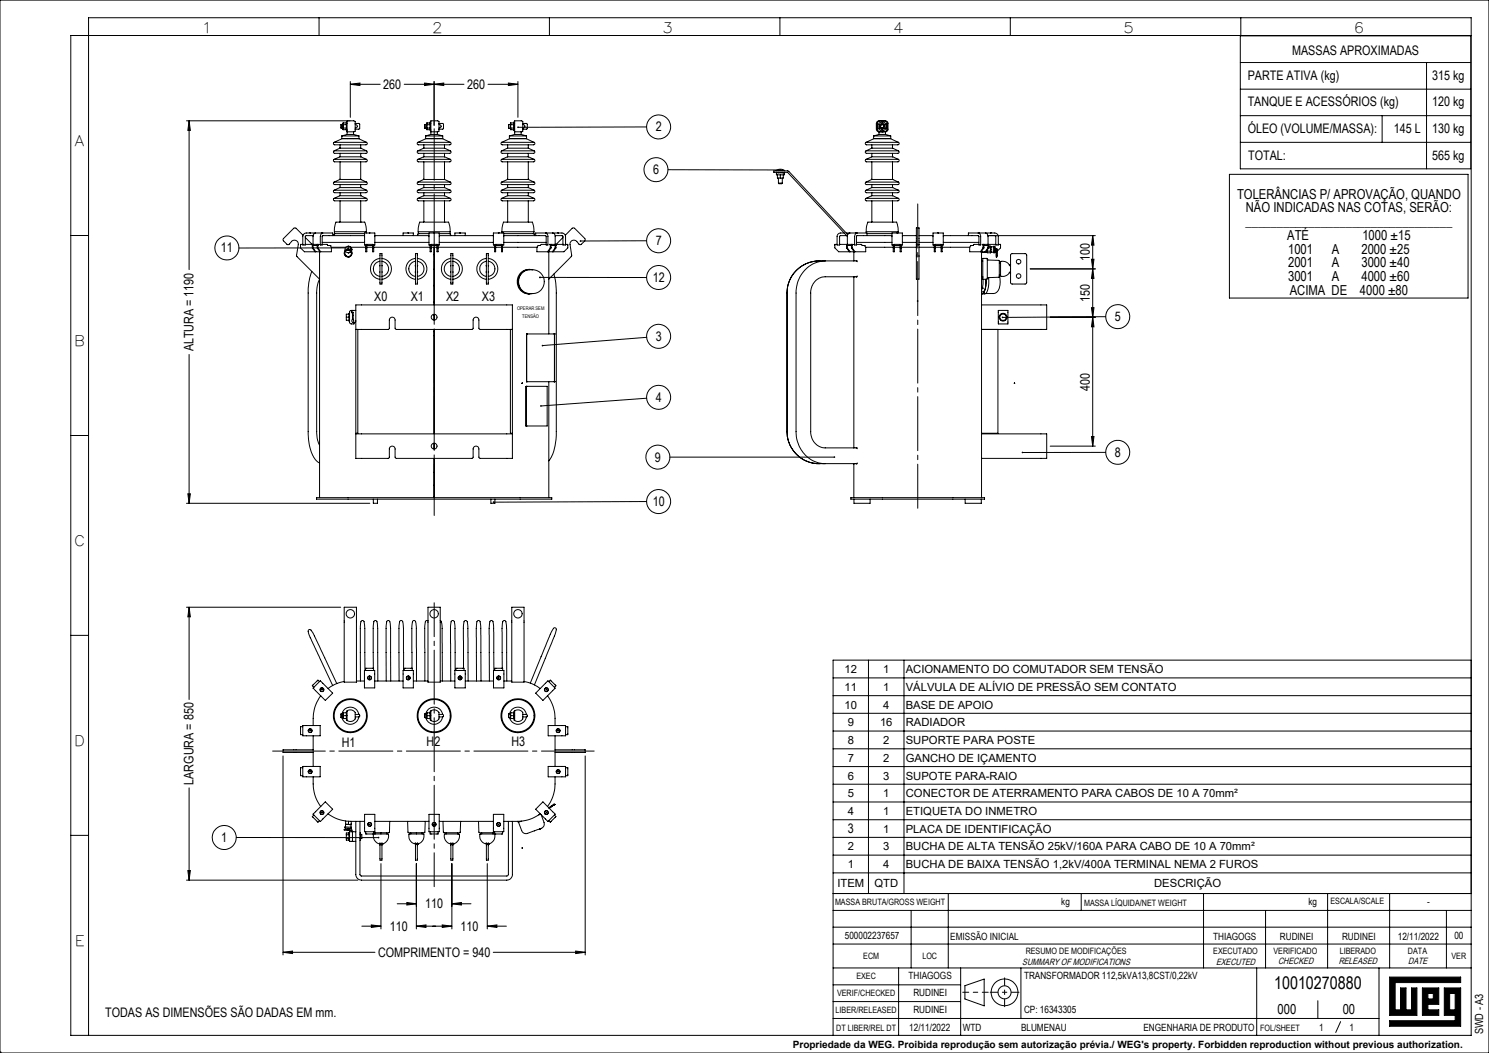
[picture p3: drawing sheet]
<svg xmlns="http://www.w3.org/2000/svg" width="420mm" height="297mm" viewBox="0 0 420 297" stroke-linecap="round" stroke-linejoin="round" font-family="sans-serif">
<defs><g id="words">
<text font-size="4.9" x="359.4" y="278.8">10010270880</text>
<g font-size="4.1">
<text x="56.9" y="9.2">1</text>
<text x="121.9" y="9.2">2</text>
<text x="186.9" y="9.2">3</text>
<text x="251.9" y="9.2">4</text>
<text x="316.9" y="9.2">5</text>
<text x="381.9" y="9.2">6</text>
<text x="21.1" y="41.2">A</text>
<text x="20.9" y="97.6">B</text>
<text x="20.9" y="154">C</text>
<text x="20.9" y="210.4">D</text>
<text x="21.1" y="266.8">E</text>
</g>
<g font-size="3.9">
<text x="348.9" y="56">TOLERÂNCIAS P/ APROVAÇÃO, QUANDO</text>
<text x="351.4" y="59.9">NÃO INDICADAS NAS COTAS, SERÃO:</text>
<text x="351.3" y="63.8">_________________________________</text>
<text x="363.1" y="67.7">ATÉ</text>
<text x="363.3" y="71.5">1001</text>
<text x="375.7" y="71.5">A</text>
<text x="384" y="71.5">2000 ±25</text>
<text x="384.3" y="67.7">1000 ±15</text>
<text x="363.3" y="75.4">2001</text>
<text x="375.7" y="75.4">A</text>
<text x="384" y="75.4">3000 ±40</text>
<text x="363.3" y="79.3">3001</text>
<text x="363.8" y="83.2">ACIMA DE</text>
<text x="375.7" y="79.3">A</text>
<text x="383.6" y="83.2">4000 ±80</text>
<text x="384" y="79.3">4000 ±60</text>
<text x="360.3" y="286">000</text>
<text x="378.7" y="286">00</text>
</g>
<g font-size="3.7">
<text x="364.5" y="15.4">MASSAS APROXIMADAS</text>
<text x="351.9" y="22.5">PARTE ATIVA (kg)</text>
<text x="404" y="22.5">315 kg</text>
<text x="108.1" y="25">260</text>
<text x="131.8" y="25">260</text>
<text x="351.9" y="29.9">TANQUE E ACESSÓRIOS (kg)</text>
<text x="404" y="29.9">120 kg</text>
<text x="184.9" y="37.1">2</text>
<text x="351.9" y="37.4">ÓLEO (VOLUME/MASSA):</text>
<text x="393.2" y="37.4">145 L</text>
<text x="404" y="37.4">130 kg</text>
<text x="352.1" y="45.1">TOTAL:</text>
<text x="404" y="45.1">565 kg</text>
<text x="184.2" y="49.1">6</text>
<text x="62.3" y="71.2">11</text>
<text x="184.9" y="69.2">7</text>
<text x="307.4" y="73.7" transform="rotate(-90 307.4 73.7)">100</text>
<text x="184.1" y="79.5">12</text>
<text x="105.6" y="84.8">X0</text>
<text x="115.9" y="84.8">X1</text>
<text x="125.8" y="84.8">X2</text>
<text x="135.9" y="84.8">X3</text>
<text x="307.4" y="85.2" transform="rotate(-90 307.4 85.2)">150</text>
<text x="314.4" y="90.6">5</text>
<text x="54.6" y="99.1" transform="rotate(-90 54.6 99.1)">ALTURA = 1190</text>
<text x="184.9" y="96.1">3</text>
<text x="184.9" y="113.3">4</text>
<text x="307.4" y="110.2" transform="rotate(-90 307.4 110.2)">400</text>
<text x="184.7" y="130.2">9</text>
<text x="314.4" y="128.8">8</text>
<text x="184.1" y="142.7">10</text>
<text x="96.4" y="210.6">H1</text>
<text x="120.3" y="210.4">H2</text>
<text x="144.3" y="210.4">H3</text>
<text x="54.6" y="221.4" transform="rotate(-90 54.6 221.4)">LARGURA = 850</text>
<text x="62.4" y="237.5">1</text>
<text x="239.2" y="234.9">3</text>
<text x="119.9" y="256.2">110</text>
<text x="109.9" y="262.5">110</text>
<text x="129.9" y="262.5">110</text>
<text x="106.6" y="269.8">COMPRIMENTO = 940</text>
<text x="29.7" y="286.7">TODAS AS DIMENSÕES SÃO DADAS EM mm.</text>
</g>
<g font-size="3.2">
<text x="238.2" y="189.9">12</text>
<text x="249.1" y="189.9">1</text>
<text x="255.5" y="189.9">ACIONAMENTO DO COMUTADOR SEM TENSÃO</text>
<text x="238.2" y="194.9">11</text>
<text x="249.1" y="194.9">1</text>
<text x="255.5" y="194.9">VÁLVULA DE ALÍVIO DE PRESSÃO SEM CONTATO</text>
<text x="238.2" y="199.9">10</text>
<text x="249.1" y="199.9">4</text>
<text x="255.5" y="199.9">BASE DE APOIO</text>
<text x="239.1" y="204.9">9</text>
<text x="239.1" y="209.9">8</text>
<text x="248.2" y="204.9">16</text>
<text x="249.1" y="209.9">2</text>
<text x="255.5" y="204.9">RADIADOR</text>
<text x="255.5" y="209.9">SUPORTE PARA POSTE</text>
<text x="239.1" y="214.9">7</text>
<text x="249.1" y="214.9">2</text>
<text x="255.5" y="214.9">GANCHO DE IÇAMENTO</text>
<text x="239.1" y="219.9">6</text>
<text x="249.1" y="219.9">3</text>
<text x="255.5" y="219.9">SUPOTE PARA-RAIO</text>
<text x="239.1" y="224.9">5</text>
<text x="249.1" y="224.9">1</text>
<text x="255.5" y="224.9">CONECTOR DE ATERRAMENTO PARA CABOS DE 10 A 70mm²</text>
<text x="239.1" y="229.9">4</text>
<text x="249.1" y="229.9">1</text>
<text x="255.5" y="229.9">ETIQUETA DO INMETRO</text>
<text x="239.1" y="239.9">2</text>
<text x="249.1" y="234.9">1</text>
<text x="249.1" y="239.9">3</text>
<text x="255.5" y="234.9">PLACA DE IDENTIFICAÇÃO</text>
<text x="255.5" y="239.9">BUCHA DE ALTA TENSÃO 25kV/160A PARA CABO DE 10 A 70mm²</text>
<text x="239.1" y="244.9">1</text>
<text x="249.1" y="244.9">4</text>
<text x="255.5" y="244.9">BUCHA DE BAIXA TENSÃO 1,2kV/400A TERMINAL NEMA 2 FUROS</text>
<text x="236.2" y="250.3">ITEM</text>
<text x="246.7" y="250.3">QTD</text>
<text x="325.6" y="250.3">DESCRIÇÃO</text>
<text x="418.3" y="291.8" transform="rotate(-90 418.3 291.8)">SWD - A3</text>
</g>
<g font-size="2.8">
<text x="299.3" y="255.3">kg</text>
<text x="369" y="255.3">kg</text>
<text x="402.6" y="255.3">-</text>
<text x="238.3" y="265">500002237657</text>
<text x="268.1" y="265">EMISSÃO INICIAL</text>
<text x="342.2" y="265">THIAGOGS</text>
<text x="361" y="265">RUDINEI</text>
<text x="378.6" y="265">RUDINEI</text>
<text x="394.3" y="265">12/11/2022</text>
<text x="410.2" y="265">00</text>
<text x="256.3" y="276.2">THIAGOGS</text>
<text x="257.6" y="281">RUDINEI</text>
<text x="288.8" y="276.3">TRANSFORMADOR 112,5kVA13,8CST/0,22kV</text>
<text x="257.6" y="285.8">RUDINEI</text>
<text x="288.8" y="285.6">CP: 16343305</text>
<text x="256.5" y="290.7">12/11/2022</text>
<text x="271.6" y="290.7">WTD</text>
<text x="288" y="290.8">BLUMENAU</text>
<text x="322.5" y="290.8">ENGENHARIA DE PRODUTO</text>
<text x="372.1" y="290.8">1</text>
<text x="380.7" y="290.8">1</text>
<text x="223.6" y="295.6">Propriedade da WEG. Proibida reprodução sem autorização prévia./ WEG's property. Forbidden reproduction without previous authorization.</text>
</g>
<g font-size="2.6">
<text x="288.4" y="272.1">SUMMARY OF MODIFICATIONS</text>
<text x="343" y="272.1">EXECUTED</text>
<text x="360.5" y="272">CHECKED</text>
<text x="377.6" y="272">RELEASED</text>
<text x="397.2" y="272">DATE</text>
</g>
<g font-size="2.5">
<text x="235.5" y="255.3">MASSA BRUTA/GROSS WEIGHT</text>
<text x="305.8" y="255.5">MASSA LÍQUIDA/NET WEIGHT</text>
<text x="375.3" y="255">ESCALA/SCALE</text>
<text x="289.3" y="269">RESUMO DE MODIFICAÇÕES</text>
<text x="342.2" y="269">EXECUTADO</text>
<text x="359.2" y="269">VERIFICADO</text>
<text x="377.9" y="268.9">LIBERADO</text>
<text x="397.2" y="269.1">DATA</text>
<text x="243.5" y="270.5">ECM</text>
<text x="260.2" y="270.5">LOC</text>
<text x="409.4" y="270.4">VER</text>
<text x="236.1" y="281">VERIF/CHECKED</text>
<text x="241.6" y="276.2">EXEC</text>
<text x="235.7" y="285.8">LIBER/RELEASED</text>
<text x="235.9" y="290.7">DT LIBER/REL DT</text>
<text x="355.4" y="290.8">FOL/SHEET</text>
</g>
<g font-size="1.4">
<text x="145.8" y="87.3">OPERAR SEM</text>
<text x="147.3" y="89.8">TENSÃO</text>
</g>
</g></defs>
<g fill="none" stroke="#000" stroke-width=".28">
<path d="M90 5v5M155 5v5M220 5v5M285 5v5M349.8 17.6h65.1M349.8 10.1h65.1v37.5h-65.1zM350 5v5M402.4 17.6v30M415 10h-395v282h395v-287h-390v287M52.6 34.1h46.1M53.3 34.1l.4 2.7h-.7zM53.3 34.1v42"/>
<path d="M96.3 35.1v1.1M96.3 35.1h.4M96.3 36.2h.4M96.4 38.3h4.8M96.4 38.3v.8h4.8v-.8M96.8 34.8l-.1 1.6M96.8 36.6h.9M96.8 36.1v.5M96.8 34.7v.5M96.8 35.2v.9M96.8 34.7h.1M96.8 36.1h.9"/>
<path d="M96.8 35.2h.9M96.8 34.7h.9M97.7 35.2v.9M97.7 34.7v.5M97.7 36.1v.5M97.7 34.7h.1M97.7 36.5v.1M97.7 34.8v.1M97.7 36.4v.1M97.9 37.9h1.8M97.9 37.2h1.8M97.9 34.4h-.2v2.5h.2"/>
<path d="M97.9 37.9l-1.5 .4M97.9 37.2v.7M98 39.1h.1M98.8 23.8l2.7-.4v.7zM98.8 23.8h8.4M98.8 23v10.1M99.7 39.1h.1M99.7 37.9l1.5 .4M99.7 37.2v.7M100.2 36.4v.6l-.5 .2M100.2 34.8a.68 .68 0 0 0-.3-.7 .68 .68 0 0 0-.8 0h-1.2v3.1M100.2 34.8h1l.3 .2-.1 1.3-1.2 .1"/>
<path d="M100.2 35.1a.5 .5 0 0 1 .6 .5 .5 .5 0 0 1-.6 .5M100.2 34.8v1.6M114 23.8h16.9M119.8 23.4l2.6 .4-2.6 .3zM119.9 35.1v1.1M119.9 35.1h.5M119.9 36.2h.5M120.1 38.3h4.8M120.1 38.3v.8h4.8v-.8M120.4 34.8v1.6M120.4 36.6h.9M120.4 36.1v.5"/>
<path d="M120.4 34.7v.5M120.4 35.2v.9M120.4 34.7h.1M120.4 36.1h.9M120.4 35.2h.9M120.4 34.7h.9M121.3 34.7v.5M121.3 35.2v.9M121.3 36.1v.5M121.3 34.7h.1M121.3 36.5v.1M121.4 34.8v.1"/>
<path d="M121.4 36.4v.1M121.5 37.9h1.9M121.5 37.2h1.9M121.5 34.4h-.1v2.5h.1M121.5 37.9l-1.4 .4M121.5 37.2v.7M121.6 39.1h.1M122.4 23v12.3M122.4 23.8l2.8-.4v.7zM123.3 39.1h.1M123.4 37.9l1.5 .4M123.4 37.2v.7"/>
<path d="M123.8 34.8a.68 .68 0 0 0-.2-.7 .68 .68 0 0 0-.8 0h-1.3v3.1M123.8 36.4v.6l-.4 .2M123.8 34.8h1.1l.2 .2v1.3l-1.3 .1M123.8 35.1a.5 .5 0 0 1 .6 .5 .5 .5 0 0 1-.6 .5M123.8 34.8v1.6M137.7 23.8h8.4M143.4 23.4l2.7 .4-2.7 .3zM143.5 35.1v1.1M143.5 35.1h.5M143.5 36.2h.5M143.7 38.3h4.8M143.7 38.3v.8h4.8v-.8"/>
<path d="M144 34.8v1.6M144.1 36.1v.5h.9M144.1 34.7v.5M144.1 35.2v.9M144.1 34.7h-.1M144.1 36.1h.9M144.1 35.2h.9M144.1 34.7h.9M145 36.1v.5M145 34.7v.5M145 35.2v.9M145 34.7h.1"/>
<path d="M145 36.5v.1M145 34.8v.1M145 36.4v.1M145.2 37.9h1.8M145.2 37.2h1.8M145.2 34.4h-.2v2.5h.2M145.2 37.9l-1.5 .4M145.2 37.2v.7M145.2 39.1h.1M146.1 23v10.1M147 39.1h.1M147 37.9l1.5 .4"/>
<path d="M147 37.2v.7M147.5 36.4v.6l-.5 .2M147.5 34.8a.68 .68 0 0 0-.3-.7 .68 .68 0 0 0-.8 0h-1.2v3.1M147.5 34.8h1l.2 .2v1.3l-1.2 .1M147.5 35.1a.5 .5 0 0 1 .6 .5 .5 .5 0 0 1-.6 .5M147.5 34.8v1.6M182.4 35.8l-36.3 .1M246.4 38.3h4.8M246.4 38.3v.8h4.8v-.8M247.9 37.9h1.9M247.9 37.2h.9M247.9 37.9l-1.5 .4"/>
<path d="M247.9 37.2v.7M248 39.1h.1M248 35.2a.88 .88 0 0 1 1.4-.2 .88 .88 0 0 1 0 1.3 .88 .88 0 0 1-1.4-.2zM248.8 34.1a1.28 1.28 0 0 0-1.6 .7l.1 1.9 .6 .5M248.8 34.1a1.23 1.23 0 0 1 1.7 .7v1.6a.72 .72 0 0 1-.7 .8M248.8 34.1l-1 .2-.3 .5v1.9l.6 .4 .7 .1M248.8 37.2h1M248.8 34.1l1.1 .2 .3 .5v1.9l-.4 .3-1 .2M249.7 39.1h.1M249.8 37.9l1.4 .4M249.8 37.2v.7M349.8 25.1h65.1"/>
<path d="M349.8 32.6h65.1M389.9 32.6v7.5M94.3 55.9a.44 .44 0 0 0-.1 .7 .44 .44 0 0 0 .6 .1h6a4.4 4.4 0 0 0 2.8-.3l-.2-.5M94.3 51.4a.44 .44 0 0 0-.1 .6 .44 .44 0 0 0 .6 .1h6a4.4 4.4 0 0 0 2.8-.3l-.2-.4M94.3 53.7a.44 .44 0 0 0-.1 .6 .44 .44 0 0 0 .6 .1h6a4.4 4.4 0 0 0 2.8-.3l-.2-.4M94.3 40.1a.44 .44 0 0 0-.1 .7 .44 .44 0 0 0 .6 0h6a4.4 4.4 0 0 0 2.8-.2l-.2-.5M94.3 42.5a.44 .44 0 0 0-.1 .7 .44 .44 0 0 0 .6 0h6a4.4 4.4 0 0 0 2.8-.2l-.2-.5M94.3 44.9a.44 .44 0 0 0-.1 .7 .44 .44 0 0 0 .6 0h8.4a.37 .37 0 0 0 .4-.2 .37 .37 0 0 0-.2-.5M94.3 55.9h9.1M94.3 51.4h9.1M94.3 53.7h9.1M94.3 40.1h9.1"/>
<path d="M94.3 42.5h9.1M94.3 44.9h9.1M94.3 40.1l2.2-1h4.7l2.2 1M95.8 52.9h6M95.8 55.2h6M95.8 50.6h6M95.8 41.8h6M95.8 44.2h6M95.8 52.9l-1.5 .8M95.8 55.2l-1.5 .7M95.8 50.6l-1.5 .8M95.8 41.8l-1.5 .7"/>
<path d="M95.8 44.2l-1.5 .7M95.9 56.7l-.1 5.9M95.9 52.1l-.1 .8M95.9 54.4l-.1 .8M95.9 45.6l-.1 5M95.9 40.8l-.1 1M95.9 43.2l-.1 1M101.7 56.7l.1 5.9M101.7 52.1l.1 .8M101.7 54.4l.1 .8M101.7 45.6l.1 5M101.7 40.8l.1 1"/>
<path d="M101.7 43.2l.1 1M101.8 52.9l1.6 .8M101.8 55.2l1.6 .7M101.8 50.6l1.6 .8M101.8 41.8l1.6 .7M101.8 44.2l1.6 .7M117.9 55.9a.44 .44 0 0 0-.1 .7 .44 .44 0 0 0 .6 .1h6.1a4.4 4.4 0 0 0 2.7-.3l-.2-.5M117.9 51.4a.44 .44 0 0 0-.1 .6 .44 .44 0 0 0 .6 .1h6.1a4.4 4.4 0 0 0 2.7-.3l-.2-.4M117.9 53.7a.44 .44 0 0 0-.1 .6 .44 .44 0 0 0 .6 .1h6.1a4.4 4.4 0 0 0 2.7-.3l-.2-.4M117.9 40.1a.44 .44 0 0 0-.1 .7 .44 .44 0 0 0 .6 0h6.1a4.4 4.4 0 0 0 2.7-.2l-.2-.5M117.9 42.5a.44 .44 0 0 0-.1 .7 .44 .44 0 0 0 .6 0h6.1a4.4 4.4 0 0 0 2.7-.2l-.2-.5M117.9 44.9a.44 .44 0 0 0-.1 .7 .44 .44 0 0 0 .6 0h8.4a.37 .37 0 0 0 .4-.2 .37 .37 0 0 0-.2-.5"/>
<path d="M117.9 55.9h9.1M117.9 51.4h9.1M117.9 53.7h9.1M117.9 40.1h9.1M117.9 42.5h9.1M117.9 44.9h9.1M117.9 40.1l2.2-1h4.7l2.2 1M119.5 52.9h5.9M119.5 55.2h5.9M119.5 50.6h5.9M119.5 41.8h5.9M119.5 44.2h5.9"/>
<path d="M119.5 52.9l-1.6 .8M119.5 55.2l-1.6 .7M119.5 50.6l-1.6 .8M119.5 41.8l-1.6 .7M119.5 44.2l-1.6 .7M119.6 56.7l-.2 5.9M119.6 45.6l-.1 5M119.6 54.4l-.1 .8M119.6 52.1l-.1 .8M119.6 40.8l-.1 1M119.6 43.2l-.1 1M125.4 56.7l.1 5.9"/>
<path d="M125.4 45.6v5M125.4 54.4v.8M125.4 52.1v.8M125.4 40.8v1M125.4 43.2v1M125.4 52.9l1.6 .8M125.4 55.2l1.6 .7M125.4 50.6l1.6 .8M125.4 41.8l1.6 .7M125.4 44.2l1.6 .7M141.5 55.9a.44 .44 0 0 0-.1 .7 .44 .44 0 0 0 .7 .1h6a4.4 4.4 0 0 0 2.7-.3l-.2-.5M141.5 51.4a.44 .44 0 0 0-.1 .6 .44 .44 0 0 0 .7 .1h6a4.4 4.4 0 0 0 2.7-.3l-.2-.4"/>
<path d="M141.5 53.7a.44 .44 0 0 0-.1 .6 .44 .44 0 0 0 .7 .1h6a4.4 4.4 0 0 0 2.7-.3l-.2-.4M141.5 40.1a.44 .44 0 0 0-.1 .7 .44 .44 0 0 0 .7 0h6a4.4 4.4 0 0 0 2.7-.2l-.2-.5M141.5 42.5a.44 .44 0 0 0-.1 .7 .44 .44 0 0 0 .7 0h6a4.4 4.4 0 0 0 2.7-.2l-.2-.5M141.5 44.9a.44 .44 0 0 0-.1 .7 .44 .44 0 0 0 .7 0h8.4a.37 .37 0 0 0 .4-.2 .37 .37 0 0 0-.3-.5M141.5 55.9h9.1M141.5 51.4h9.1M141.5 53.7h9.1M141.5 40.1h9.1M141.5 42.5h9.1M141.5 44.9h9.1M141.5 40.1l2.3-1h4.6l2.2 1M143.1 52.9h5.9"/>
<path d="M143.1 55.2h5.9M143.1 50.6h5.9M143.1 41.8h5.9M143.1 44.2h5.9M143.1 52.9l-1.6 .8M143.1 55.2l-1.6 .7M143.1 50.6l-1.6 .8M143.1 41.8l-1.6 .7M143.1 44.2l-1.6 .7M143.2 56.7l-.1 5.9M143.2 52.1l-.1 .8M143.2 45.6l-.1 5"/>
<path d="M143.2 54.4l-.1 .8M143.2 40.8l-.1 1M143.2 43.2l-.1 1M149 56.7l.2 5.9M149 52.1v.8M149 45.6v5M149 54.4v.8M149 40.8v1M149 43.2v1M149 52.9l1.6 .8M149 55.2l1.6 .7M149 50.6l1.6 .8"/>
<path d="M149 41.8l1.6 .7M149 44.2l1.6 .7M188.4 47.9h31.7M218.9 48.1a2.13 2.13 0 0 1 2.4 0M218.9 48.1h2.4M218.9 48.1v.1M219 48.8h2.2v.5h-2.2zM219.3 49.3v.9h1.6v-.9M219.6 51.6h1.1M219.6 51.6l.1 .2h.8l.2-.2M219.6 48.6v.2M219.6 50.2v1.4"/>
<path d="M220.1 49.3v.9M220.7 48.6v.2M220.7 50.2v1.4M221.3 48.1v.1M244.3 55.9a.46 .46 0 0 0-.1 .7 .46 .46 0 0 0 .7 .1h6.1a3.8 3.8 0 0 0 2.6-.3l-.2-.5M244.3 51.4a.46 .46 0 0 0-.1 .6 .46 .46 0 0 0 .7 .1h6.1a3.8 3.8 0 0 0 2.6-.3l-.2-.4M244.3 53.7a.46 .46 0 0 0-.1 .6 .46 .46 0 0 0 .7 .1h6.1a3.8 3.8 0 0 0 2.6-.3l-.2-.4M244.3 40.1a.46 .46 0 0 0-.1 .7 .46 .46 0 0 0 .7 0h6.1a3.8 3.8 0 0 0 2.6-.2l-.2-.5M244.3 44.9a.46 .46 0 0 0-.1 .7 .46 .46 0 0 0 .7 0h6.1a3.8 3.8 0 0 0 2.6-.2l-.2-.5M244.3 42.5a.46 .46 0 0 0-.1 .7 .46 .46 0 0 0 .7 0h6.1a3.8 3.8 0 0 0 2.6-.2l-.2-.5M244.3 55.9h9.1M244.3 51.4h9.1"/>
<path d="M244.3 53.7h9.1M244.3 40.1h9.1M244.3 44.9h9.1M244.3 42.5h9.1M244.3 40.1l2.2-1h4.7l2.2 1M245.9 52.9h5.9M245.9 41.8h5.9M245.9 50.6h5.9M245.9 44.2h5.9M245.9 55.2h5.9M245.9 52.9l-1.6 .8M245.9 41.8l-1.6 .7"/>
<path d="M245.9 50.6l-1.6 .8M245.9 44.2l-1.6 .7M245.9 55.2l-1.6 .7M245.9 56.7l-.1 5.9M245.9 45.6v5M245.9 43.2v1M245.9 52.1v.8M245.9 54.4v.8M245.9 40.8v1M251.7 56.7l.2 5.9M251.7 45.6l.1 5M251.7 43.2l.1 1"/>
<path d="M251.7 52.1l.1 .8M251.7 54.4l.1 .8M251.7 40.8l.1 1M251.8 52.9l1.6 .8M251.8 41.8l1.6 .7M251.8 50.6l1.6 .8M251.8 44.2l1.6 .7M251.8 55.2l1.6 .7M346.8 49.2h67.3v34.9h-67.3zM349.8 40.1h65.1M20 66.4h5M85.4 69h.1"/>
<path d="M85.4 69l-.6-.1v1l1.1 1.1h7.6v-1.2l-.4-.6M85.5 66.4l-2-2h-.6l-3.1 3.1 .1 .4 1.2 1.1 .4-.1 .7-.8a1.09 1.09 0 0 1 1.3-.3 1.09 1.09 0 0 1 .6 1.2l-.4 3.3 6.4 6.4M86.1 68.9l3.9 .1M86.1 67l2 1.9M87.5 65.7h.1M87.9 76.5l-.6 2.1-.4 2.9v40.2a12.3 12.3 0 0 0 2.4 8.3l.8 .6M88.1 69.9h.2M88.1 69.9l.8 1.1M88.3 69.2h.1M88.3 69.2v.7M88.3 69.2h1.2M88.3 69.9l.8 1.1"/>
<path d="M88.3 66.5l-2.2 .1v2.5h-.7v-2.4a1.02 1.02 0 0 1 1-1h7.4v.8M89 65.7a.96 .96 0 0 0-.7 1v2.2l-.2 .3v.7M89.5 69.2h.1M89.5 68.9l.2 .2v.8M89.5 69.9h.2M89.5 69.2v.7M89.5 69.9l.7 1.1M89.7 69.9l.8 1.1M90 69h.1M90.1 78.8l-.5 1.2-.3 2.1v40.1l.3 2 .5 1.4M90.1 71v69.4M90.7 65.7h.2"/>
<path d="M90.8 65.7h.1M90.9 68.4h11.9M90.9 68.9h1.4l.2 .3h.6M91.1 65.7a.96 .96 0 0 0-.8 1v2.4h.6l.1-2.6h11.8M93.1 69.2h.1M93.5 69.7h4M94.3 65.4l.4-2.4a.59 .59 0 0 1 .8-.4h6.6a.81 .81 0 0 1 .9 .2 .81 .81 0 0 1 .2 .8l.1 1.8M94.3 65.4h9M94.3 65.4v.5h8.5M94.5 65.9l-.3 .2-.1 .4M97.4 70.8a.94 .94 0 0 0 1.6 .1M98 70.3a1.1 1.1 0 0 0-.7 1.7 1.1 1.1 0 0 0 1.8 0 1.1 1.1 0 0 0-.7-1.7"/>
<path d="M98.2 72.5h.1M98.2 70.2l.2 .1M98.2 71.3h.1M98.2 69.5h.1M98.2 69.5a.9 .9 0 0 1 .9 .9M98.3 71.3h.1M98.3 69.9l-30.9 .1M98.4 70.3l-.1 .1a.96 .96 0 0 1 .7 1.5 .96 .96 0 0 1-1.6 0 .96 .96 0 0 1 .6-1.5 .96 .96 0 0 0-.8 1.1 .96 .96 0 0 0 1 .9M98.4 70.3h.1M98.4 70.4l-.2 .2M98.4 70.3a1.1 1.1 0 0 1 .9 1.2 1.1 1.1 0 0 1-1.1 1M98.5 69.5h.1a.86 .86 0 0 1 .5 1.3"/>
<path d="M98.6 69.6l.4 .2M98.9 69.8l.2 .1M99 69.9h.1M99 70.9l-.8 .4M99 70.9l-.4 .3M99 70.9h.1M99 69.7h4.2M99 71l-.5 .2M99.1 69.9v.8M99.1 69.9h.1M99.1 70.5v.3M99.1 69.9v.4"/>
<path d="M99.1 70.4a.91 .91 0 0 0-1-.9 .91 .91 0 0 0-.7 1.2M99.1 70.4v.3M103.2 69.9h.3M103.2 69.1h-.4v-3.4h2.9v3.4h-.4M103.3 65.4v.3M103.5 69.2h.1M103.5 69.2v1.8h-.3v-1.8l.2-.3 1.9 .2 .1 1.9h-.3v-1.8M103.5 69.7h1.6M103.5 69.2h1.6M104.2 65.7h.1M105.1 69.2h.1M105.1 69.9h.3"/>
<path d="M105.4 69.7h15.9M105.7 66.5h15.3M105.7 68.4h15.3M107.1 76.7h.1M107.2 73.7a2.15 2.15 0 0 0-1.9 2.1 2.15 2.15 0 0 0 1.9 2.2M107.2 71.5h.5v8.6h-.5zM107.2 74.9l-.1 .1M107.2 72.9a2.96 2.96 0 0 0-2.7 2.9 2.96 2.96 0 0 0 2.7 3M107.7 73.7a2.15 2.15 0 0 1 1.9 2.1 2.15 2.15 0 0 1-1.9 2.2M107.7 74.9l.1 .1M107.7 76.7h.1M107.7 72.9a2.96 2.96 0 0 1 2.7 2.9 2.96 2.96 0 0 1-2.7 3"/>
<path d="M113.7 66.5v-.8h2.9v.8M115.1 65.7h.1M117.1 76.7h.1M117.2 73.7a2.15 2.15 0 0 0-1.9 2.1 2.15 2.15 0 0 0 1.9 2.2M117.2 71.5h.5v8.6h-.5zM117.2 74.9l-.1 .1M117.2 72.9a2.96 2.96 0 0 0-2.7 2.9 2.96 2.96 0 0 0 2.7 3M117.7 73.7a2.15 2.15 0 0 1 1.9 2.1 2.15 2.15 0 0 1-1.9 2.2M117.7 74.9l.2 .1M117.7 76.7h.2M117.7 72.9a2.96 2.96 0 0 1 2.7 2.9 2.96 2.96 0 0 1-2.7 3M118 65.4l.3-2.4a.59 .59 0 0 1 .9-.4h6.5a.81 .81 0 0 1 .9 .2 .81 .81 0 0 1 .2 .8l.2 1.8"/>
<path d="M118 65.4h9M118 65.4v.5h3M118.1 65.9l-.3 .2v.4M121.3 69.9h.3M121.4 69.1h-.4v-3.4h2.9v3.4h-.4M121.6 69.2h.1M121.6 69.2v1.8h-.3v-1.8l.3-.3 1.9 .2 .1 1.9h-.3v-1.8M121.6 69.7h1.7M121.6 69.2h1.7M122.4 71.8h.1M122.4 65.7h.1M122.4 69.7v16.3"/>
<path d="M122.4 75.9h.1M122.5 69.7v16.3M123.3 69.2h.1M123.3 69.9h.3M123.6 69.7h15.9M123.9 66.5h15.3M123.9 68.4h15.3M126.8 65.9l.3 .2v.4M127 65.4v.5h-3.1M127.1 76.7h.1M127.2 73.7a2.15 2.15 0 0 0-1.9 2.1 2.15 2.15 0 0 0 1.9 2.2M127.2 71.5h.5v8.6h-.5z"/>
<path d="M127.2 74.9l-.1 .1M127.2 72.9a2.96 2.96 0 0 0-2.7 2.9 2.96 2.96 0 0 0 2.7 3M127.7 73.7a2.15 2.15 0 0 1 1.9 2.1 2.15 2.15 0 0 1-1.9 2.2M127.7 74.9l.1 .1M127.7 76.7h.1M127.7 72.9a2.96 2.96 0 0 1 2.7 2.9 2.96 2.96 0 0 1-2.7 3M128.3 66.5v-.8h2.9v.8M129.7 65.7h.1M137.1 76.7h.1M137.2 73.7a2.15 2.15 0 0 0-1.9 2.1 2.15 2.15 0 0 0 1.9 2.2M137.2 71.5h.5v8.6h-.5zM137.2 74.9l-.1 .1"/>
<path d="M137.2 72.9a2.96 2.96 0 0 0-2.7 2.9 2.96 2.96 0 0 0 2.7 3M137.7 73.7a2.15 2.15 0 0 1 1.9 2.1 2.15 2.15 0 0 1-1.9 2.2M137.7 76.7h.2M137.7 74.9l.2 .1M137.7 72.9a2.96 2.96 0 0 1 2.7 2.9 2.96 2.96 0 0 1-2.7 3M139.5 69.9h.3M139.6 69.1h-.4v-3.4h2.9v3.4h-.4M139.8 69.2h.1M139.8 69.2v1.8h-.3v-1.9l.3-.2 1.9 .2v1.9h-.2v-1.8M139.8 69.7h1.7M139.8 69.2h1.6M140.6 65.7h.1"/>
<path d="M140.7 65.7h.1M141.4 69.2h.1M141.5 69.9h.2M141.6 65.4l.3-2.4a.59 .59 0 0 1 .9-.4h6.6a.81 .81 0 0 1 .8 .2 .81 .81 0 0 1 .3 .8l.1 1.8M141.6 65.4h9M141.6 65.4v.3M141.7 69.7h9.7M142.1 68.4h12M149.4 76l.8 .1M149.4 76a3.4 3.4 0 0 0-3.2 3.8 3.4 3.4 0 0 0 4 3M149.4 76a3.5 3.5 0 0 0-3.5 3.4 3.5 3.5 0 0 0 3.5 3.5M150.4 65.9l.3 .2 .1 .4"/>
<path d="M150.6 65.4v.5h-8.5M151.1 66.5v-.8h7.4a1.09 1.09 0 0 1 1 1v2.4h-.7l-.1-2.5-2.1-.1M152.4 78.3h30M153.8 65.7a.96 .96 0 0 1 .8 1v2.4h-.5l-.2-2.6h-11.8M154.1 68.9h-1.5l-.1 .3h-.7l-.4 .6M154.1 65.7h.1M154.8 71v23.2M155.2 69.9h.2M155.2 69.9l-.8 1.1M155.4 69.2h.1M155.4 68.9l-.2 .3v.7M155.4 69.2h1.2"/>
<path d="M155.4 69.2v.7M155.4 69.9l-.7 1.1M155.9 65.7a.88 .88 0 0 1 .7 1v2.2l.2 .2v.8M156.2 77.3l.5 2.1 .2 2.5v39.8a13.6 13.6 0 0 1-2.1 8.3M156.6 69.2h.1M156.6 69.9h.2M156.6 69.2v.7M156.6 69.9l-.8 1.1M156.8 69.9l-.8 1.1M157.4 65.7h.1M158.8 68.9l-3.9 .1M158.8 68.9h.1"/>
<path d="M158.8 67l-1.9 1.9M159.5 66.4l1.9-2h.7l3 3.1-.1 .4-1.2 1.1-.4-.1-.7-.8a1.09 1.09 0 0 0-1.3-.3 1.09 1.09 0 0 0-.6 1.2l.5 3.2-6.5 6.5M159.5 69h.1M159.5 69l.7-.1v1l-1.1 1.1h-7.7v-1.2M182.4 67.9l-18.7 .1M231 73.6a9.1 9.1 0 0 0-9 9.1v39a9 9 0 0 0 9 9.1M231 73.6h.1M231 73.6h10.7M232.8 73.6a8.7 8.7 0 0 0-8.3 9.1v39a8.7 8.7 0 0 0 8.3 9.1M236.1 69h.1M236.1 69l-.6-.1v1l1.1 1.1h7.6v-1.2l-.4-.6M236.8 68.9l3.9 .1"/>
<path d="M238.1 65.7h-1a1.02 1.02 0 0 0-1 1v2.4h.7l.1-2.5 1.9-.1M238.7 65.7h5.8v.8M238.8 69.9h.2M238.8 69.9l.8 1.1M239 69.9l.8 1.1M239 68.9l-.2 .3v.7M239.1 66.2l-16.7-17.9-4.1-.1v.4h3.9l16.8 18.1M239.7 65.7a.96 .96 0 0 0-.7 1v2.2M240.2 69.2h.1M240.2 68.9l.2 .2v.8M240.2 69.9h.2M240.2 69.2h-1.2v.7"/>
<path d="M240.2 69.2v.7M240.2 69.9l.7 1.1M240.4 69.9l.8 1.1M240.7 69h.1M240.8 78.1h.1M240.8 73.5h.1M240.8 71v2.5M240.8 78.1v48.1M241.4 65.7h.2M241.5 73.6l.2-.1 .1 .3M241.5 65.7h.1M241.6 68.4h10"/>
<path d="M241.6 68.9h1.4l.2 .3h.6M241.7 78.1h-8.9a4.3 4.3 0 0 0-4.1 4.6v39a4.3 4.3 0 0 0 4.1 4.6h8.9M241.8 65.7a.96 .96 0 0 0-.7 1v2.4h.5l.1-2.6h9.9M241.8 77.8l-.1 .3h-.2M243.8 69.2h.1M244.2 69.7h7.8M244.3 65.4l.1-1.1a1.69 1.69 0 0 1 .6-1.7h7a.82 .82 0 0 1 .9 .1 .82 .82 0 0 1 .3 .9l.1 1.8M244.3 65.4h9M244.3 65.4v.3M244.5 65.9h7.1M252 69.9h.3M252 69.1h-.4v-3.4h2.9v3.4h-.3"/>
<path d="M252.3 69.2h.1M252.3 69.2v1.8h-.3v-1.8l.2-.3 1.9 .2 .1 1.9h-.3v-1.8M252.3 69.7h1.6M252.3 69.2h1.6M253 65.7h.1M253.3 65.4v.3M253.9 69.2h.1M253.9 69.9h.3M254.2 69.7h4.3M254.5 66.5h4M254.5 68.4h4M258.5 69v-4.7h.7v4.7"/>
<path d="M258.5 69v9.7h.7v-9.7M258.5 69h.7M259.2 66.5h4M259.2 68.4h4M259.2 69.7h4.3M263.5 69.9h.3M263.6 69.1h-.4v-3.4h2.9v3.4h-.4M263.6 69h2.1v2h-.2v-1.8h-1.7v1.8h-.3zM263.8 69.7h1.7M264.6 65.7h.1M265.5 69.9h.2M265.7 69.7h7.8"/>
<path d="M266.1 68.4h10M273.2 66.5v-.8h7.4a1.02 1.02 0 0 1 1 1v2.4h-.7v-2.4l-.3-.2M273.9 69.2h.1M273.9 69.2l-.4 .6M275.9 65.7a.88 .88 0 0 1 .7 1v2.4h-.5l-.1-2.6h-9.9M276.1 68.9h-1.4l-.2 .3h-.6M276.1 65.7h.1M276.9 78h.3v.4M276.9 71h.1M276.9 73.7h.3M276.9 71v69.4M277 71v.2h1.3"/>
<path d="M277.2 72.9l1.3 .1-.1 5.8h-1.2zM277.3 78.8l-.1 1.8-.3 1.2M277.3 69.9h.2M277.3 69.9l-.8 1.1M277.5 69.2h.1M277.5 68.9l-.2 .2v.8M277.5 69.2h1.2M277.5 69.2v.7M277.5 69.9l-.7 1.1M278 65.7a.96 .96 0 0 1 .7 1l.2 3.2-.8 1.1h-4.6v-1.2M278.2 70.9l.1 .3M278.3 71.1v-.4l.1 .6"/>
<path d="M278.4 70.7l.1 .1M278.4 71.2h-.1M278.5 73.2l.1 .1 3.3 .3-.1 4.5-3.2 .2-.1 .2M278.5 70.8l-.2 .1 .2 .4h.9M278.5 70.8h.8M278.7 69.2h.1M278.7 66.5h30.3M278.7 69.9h.6M278.7 69.2v.7M278.7 69.9l-.8 1.1M278.8 78.3a5.6 5.6 0 0 1-.9 4.6h-.9M278.9 69.5h.5"/>
<path d="M279.3 69.9l.2 .2-.2 .7M279.3 70.8l.2 .2-.1 .3M279.4 69.5l.1 .2-.2 .2M279.4 69.5l.1 .1M279.4 71.3h.1M279.4 65.7h.1M279.5 71.2l-.1 .1M279.5 69.6v1.6M279.5 69.6h.7M279.5 71.2h.7M280.6 69.6v1.6M280.6 70.2v.4"/>
<path d="M280.6 70.6h.4M280.6 70.2h.6M280.7 70.2l-.1-.7a.51 .51 0 0 0-.5 .3 .51 .51 0 0 0 .1 .5v.3a.43 .43 0 0 0 .4 .7l.1-.7M280.7 71h.3M280.9 68.9l-3.9 .1M281.1 70.3l.1 2.2zM281.1 70.3l-.1 1.8 .2 .4M281.2 70.2v.4zM281.6 69h.1M281.6 69l.6-.1v1l-1 1M281.9 77.6a5.4 5.4 0 0 1-.8 4.9l-.9 .3h-2.2M281.9 74.2h.3"/>
<path d="M281.9 77.4h.3M284.7 74.7a1.87 1.87 0 0 0-2.5-.8v3.8a1.77 1.77 0 0 0 2.5-.8M284.7 76.9l.3 .1M284.8 76.7l.2 .1M285 74.6l-.3 .1M285 74.9l-.2 .1M285 74.6l-.3 .2M285.3 71.6l3.9-.1 .4 .4v7.9l-.3 .3h-3.9l-.3-.2-.1-8zM290.6 75.8h18.4M307.9 73.1h.7l-.4 2.7zM308.2 75.8l.4 2.7h-.7zM308.2 66.5l.4 2.6h-.7z"/>
<path d="M308.2 66.5v59.3M53.3 100v42M97.7 89.5h.7M98.4 89.5v1.1h.2M98.4 88.6h-.7v1.7h.7M98.6 88.4h-.2v1.1M99.4 90.1v-1.8a.41 .41 0 0 1-.3-.4 .41 .41 0 0 1 .3-.3h-.5l-.3 .3v3l.3 .4 .9 .1 .1-.3-.1-.1 .3-.1 .3-.5M99.4 90h.2M99.4 88.9h.2M100.4 87.6h-.9a.28 .28 0 0 0-.3 .3 .28 .28 0 0 0 .4 .2l.1 2.2a.36 .36 0 0 1 .1 .5 .36 .36 0 0 1-.5 0 .36 .36 0 0 1 0-.5l.1-.2M100.4 86h44.1v36.2h-.5v-29.3h.5h-9.1l-.3-.3v-2.3a.81 .81 0 0 0-.8-.8 .81 .81 0 0 0-.8 .8v2.3l-.3 .3h-21.4l-.4-.3v-2.3a.81 .81 0 0 0-.8-.8 .81 .81 0 0 0-.8 .8v2.3l-.3 .3h-9.1h.5v29.3h-.5zM122.4 88.6v1.7"/>
<path d="M122.4 92.9v29.5M122.4 89h.1M122.4 93.6h.1M122.4 94.6h.1M122.4 85.2l.1 .1M122.5 80.4l-.1 .2M122.5 88.6v1.7M122.5 92.9v29.5M148.5 94.2h.1M148.5 94.2h7.9M150.3 82.8a3.4 3.4 0 0 1-3.8-2 3.4 3.4 0 0 1 1.2-4.1 4.5 4.5 0 0 1 3.6-.4 3.4 3.4 0 0 1 2.2 3.6 3.4 3.4 0 0 1-3.2 2.9M156.3 94.2l.1 13.5"/>
<path d="M156.4 94.2h.1M182.4 95.1l-29.4 2.4M276.9 86h18.3v6.9h-18.3M276.9 82.8a1.58 1.58 0 0 0 1.1-1.8l.1-2.2a4.4 4.4 0 0 1-1.1 4.1h-.1M276.9 82.5l.2 .3M277.1 81.3h.1M277.2 81.3h.1M277.3 82.1v.2zM277.4 82.6h.1M278.1 80.6l-.1 .1M281.5 92.9v29.3h-4.6M281.6 87.6h2.7v3.8h-2.7z"/>
<path d="M282.4 88.6h1l.5 .9-.5 .8h-1l-.5-.8zM296.2 89.5h12.8M307.9 86.8h.7l-.4 2.7zM308.2 89.5l.4 2.7h-.7zM311.9 89.3l-29.1 .2M147.2 108.1l.2 .1zM147.3 108.1v.1M148.4 109h5.9v11.2h-5.9M148.4 109h.1M148.4 109v11.2M148.5 107.7h.1M148.5 107.7l.1-13.5v13.5"/>
<path d="M148.5 107.7h7.9M154.8 107.7v32.7M156.4 107.7h.1M156.4 107.6l-.1 .1M182.4 112.3l-29.8 2.2M286.1 108.1l.1 .1zM286.1 108.1v.1M20 122.8h5M53 139.3h.7l-.4 2.7zM100.4 122.4h44.1v6.9h-9.1l-.3-.4v-2.3a.81 .81 0 0 0-.8-.8 .81 .81 0 0 0-.8 .8v2.4l-.3 .3h-21.4l-.4-.4v-2.3a.81 .81 0 0 0-.8-.8 .81 .81 0 0 0-.8 .8v2.4l-.3 .3h-9.1zM122.4 125v1.6M122.4 129.3v11.1"/>
<path d="M122.4 133.2h.1M122.4 136.8h.1M122.5 125v1.6M122.5 129.3v11.1M148.4 120.2h.1M188.9 128.9h46.5M231 130.8h.1M231 130.8h10.7M240.8 130.9h.1M240.8 126.2h.1M240.8 130.9v9.5M241.5 126.3h.2l.1 .3"/>
<path d="M241.8 130.6l-.1 .3-.2-.1M276.9 122.4h18.3v6.9h-18.3M296.2 125.8h12.8M307.9 123.1h.7l-.4 2.7zM311.9 127.6h-23.5M52.6 142h51.7M89.3 140.4h66.3v.4h-66.3zM105.3 140.8v1.2h1.2v-1.2M122.4 140h.1M122.4 140.2h.1M122.4 140.3h.1M138.5 140.8v1.2h1.1v-1.2"/>
<path d="M182.4 141.5l-43.2 .1M240 140.4h37.7v.4h-37.7zM240.9 140.8v1.2h4.5v-1.2M272.2 140.8v1.2h4.6v-1.2M20 179.2h5M52.6 171.3h43.5M53.3 171.3l.4 2.7h-.7zM53.3 171.3v26M97.1 171.3h3.4v21.1h-3.4zM120.7 175.1a.44 .44 0 0 0-.7 .3l-.2 1.4v15.3M120.7 171.3h3.5v21.1h-3.5zM124.2 175l.3 .4 .2 1.4 .1 15.3"/>
<path d="M144.4 171.3h3.4v21.1h-3.4zM90.1 192.3l-.5-.4-1.5 1.5 .4 .4M90.3 192l3.5 3.5-2 2.1-3.5-3.5zM90.5 196.2a10.4 10.4 0 0 0-2.2 6.4v2M90.7 194.5h.2zM95 192.8l-6.2-13.3-1.1-1.8a.46 .46 0 0 0-.5-.1 .46 .46 0 0 0-.3 .5l.6 1.8 6.3 13.5M97.1 192.2a9.8 9.8 0 0 0-4.6 2M100.5 192.1h2.3M102.8 189.1h2.9v4.9h-2.9zM102.9 189.1v-11.9l-.2-1.8a.45 .45 0 0 0-.4-.4 .45 .45 0 0 0-.5 .4l-.2 1.4 .1 15.3M103.1 189.1v-.6h2.3v.6M104.2 191.2h.1"/>
<path d="M105.3 188.5v-11.7l.1-1.4a.45 .45 0 0 1 .5-.4 .45 .45 0 0 1 .4 .4l.2 1.8 .1 14.9M105.7 192.1h8M108.9 192.1v-15.3l.2-1.4a.45 .45 0 0 1 .4-.4 .45 .45 0 0 1 .5 .4l.2 1.8v14.9M113.7 189.1h2.9v4.9h-2.9zM113.8 189.1v-11.9l-.2-1.8a.45 .45 0 0 0-.4-.4 .45 .45 0 0 0-.5 .4l-.2 1.4 .1 15.3M114 189.1v-.6h2.3v.6M115.1 191.2h.1M116.2 188.5v-11.7l.1-1.4a.45 .45 0 0 1 .5-.4 .45 .45 0 0 1 .4 .4l.2 1.4 .1 15.3M116.6 192.1h4.1M124.2 192.1h4.1M128.3 189.1h2.9v4.9h-2.9zM128.4 189.1l-.1-12.3-.1-1.4a.47 .47 0 0 0-.5-.4 .47 .47 0 0 0-.5 .4l-.1 1.4v15.3"/>
<path d="M128.6 189.1v-.6h2.3v.6M129.7 191.2l.1 .1zM130.7 188.5v-11.7l.2-1.4a.47 .47 0 0 1 .4-.4 .47 .47 0 0 1 .5 .4l.2 1.4v15.3M131.2 192.1h8M134.4 192.1l-.1-14.9 .2-1.8a.47 .47 0 0 1 .5-.4 .47 .47 0 0 1 .4 .4l.2 1.4 .1 15.3M139.2 189.1h2.9v4.9h-2.9zM139.3 189.1v-10.8l-.2-2.9a.45 .45 0 0 0-.5-.4 .45 .45 0 0 0-.4 .4l-.2 1.8v14.9M139.6 189.1v-.6h2.2v.6M140.6 191.2l.1 .1zM141.7 188.5l-.1-11.3 .2-1.8a.45 .45 0 0 1 .5-.4 .45 .45 0 0 1 .4 .4l.2 2v14.7M142.1 192.1h2.3M147.8 192.2a9.8 9.8 0 0 1 4.6 2"/>
<path d="M149.6 192.7l5.4-13.4 1.1-2a.45 .45 0 0 1 .6-.2 .45 .45 0 0 1 .2 .5l-.5 1.8-5.7 13.8M154 192.6l.6-.6 2 2.1-3.5 3.5-2-2.1zM154.1 194.4v.2zM154.4 196.2a10.7 10.7 0 0 1 2.2 6.4v2M154.8 192.3l.5-.4 1.5 1.5-.4 .4M235 191.2h180M235 196.2h180M245 186.2v65.8M255 186.2v65.8M415 186.2h-180v105.8M79.8 213.2v56.1M85.4 216.2h4.9v2.9h-4.9z"/>
<path d="M85.4 204.6h4.9v2.9h-4.9zM85.4 216.5h-.6v2.3h.6M85.4 205h-.6v2.2h.6M87.5 206.1h.1M87.5 217.6h.1M88.3 219.1v2a10.4 10.4 0 0 0 2.2 6.4M88.3 211.5h-8.5v.7h8.5M88.3 207.5v8.7M96.3 201.3v1.1M96.3 201.3h.4M96.3 202.4h.4M96.4 201.3a2.43 2.43 0 0 1 2.5-1.8 2.43 2.43 0 0 1 2.3 2"/>
<path d="M96.7 202.6h.1M96.8 202.7h.1M96.8 201.9v.8M96.8 201v.9M96.8 202.7h.9M96.8 201.9h.9M97.7 201v.1M97.7 201h-1v1.6M97.7 201.9v.8M97.7 201v.9M97.7 202.6v.1M97.9 200.5a1.51 1.51 0 0 1 1.9 0 1.51 1.51 0 0 1 .4 1.8 1.32 1.32 0 0 1-.9 1.1 1.32 1.32 0 0 1-1.4-.3z"/>
<path d="M97.9 200.6h-.2v2.5h.2M100.2 202.2h1M100.2 201.5h1M101.2 201.5l.3 .2-.1 .4-.2 .1M101.2 202.2a2.42 2.42 0 0 1-2.3 2.1 2.42 2.42 0 0 1-2.5-1.9M119.9 201.3v1.1M119.9 201.3h.5M119.9 202.4h.5M120.1 201.3a2.43 2.43 0 0 1 2.4-1.8 2.43 2.43 0 0 1 2.3 2M120.4 202.6h.1M120.4 202.7h.1M120.4 201.9v.8"/>
<path d="M120.4 201v.9M120.4 202.7h1M120.4 201.9h.9M121.3 201h-.9v1.6M121.3 201l.1 .1M121.3 201.9v.8M121.3 201v.9M121.4 202.6v.1M121.5 200.5a1.51 1.51 0 0 1 1.9 0 1.51 1.51 0 0 1 .4 1.8 1.32 1.32 0 0 1-.9 1.1 1.32 1.32 0 0 1-1.4-.3zM121.5 200.6h-.1v2.5h.1M123.8 202.2h1M123.8 201.5h1"/>
<path d="M124.8 201.5l.3 .2v.4l-.3 .1M124.8 202.2a2.42 2.42 0 0 1-2.2 2.1 2.42 2.42 0 0 1-2.5-1.9M143.5 201.3v1.1M143.5 201.3h.5M143.5 202.4h.5M143.8 201.3a2.41 2.41 0 0 1 2.4-1.8 2.41 2.41 0 0 1 2.3 2M144 201v1.7M144 202.7h.1M144 201h1M144.1 201.9v.8M144.1 201v.9M144.1 202.7h.9"/>
<path d="M144.1 201.9h.9M145 201.9v.8M145 201v.9M145 201h.1M145 201v.1M145 202.6v.1M145.2 200.5a1.51 1.51 0 0 1 1.8 0 1.51 1.51 0 0 1 .5 1.8 1.32 1.32 0 0 1-1 1.1 1.32 1.32 0 0 1-1.3-.3zM145.2 200.6h-.2v2.5h.2M147.5 201.5h1.1l.1 .2-.1 .5h-1.1M148.5 202.2a2.4 2.4 0 0 1-2.3 2.1 2.4 2.4 0 0 1-2.4-1.9M154.6 204.6h4.9v2.9h-4.9zM154.6 216.2h4.9v2.9h-4.9z"/>
<path d="M156.6 219.1v2a10.7 10.7 0 0 1-2.2 6.4M156.6 211.5h8.5v.7h-8.5M156.6 207.5v8.7M157.4 206.1h.1M157.4 217.6l.1 .1zM159.5 205h.7v2.2h-.7M159.5 216.5h.7v2.3h-.7M165.1 213.2v56.1M235 201.2h180M235 206.2h180M235 211.2h180M235 216.2h180"/>
<path d="M20 235.6h5M53.3 222.2v26M66.6 236.2l40.2 .1M88.3 229.6l3.5-3.4 2 2-3.4 3.5zM88.5 229.9l-.3 .5 1.5 1.5 .4-.4M90.8 229.1v.2zM92.5 229.5a10.4 10.4 0 0 0 6.3 2.2h4M97.3 233.2l1.1 .1a.41 .41 0 0 1 .5-.1 .41 .41 0 0 1 .2 .4h-1.7zM97.5 232.5h.1M97.5 232.3l.2 .2 .6-.1M97.5 232.3v.2M97.5 232.5l1.5 .1"/>
<path d="M97.5 232.5l-.1 .8M97.5 231.6v.7M97.7 235.4h.7M97.7 236.5h.7M98 234v.2h.4v-.2M98 234h-.9l.9 .2M98 233.6v.4M98.3 232.4l.4 .2 .4-.2M98.3 231.6v.8M98.4 234l.9 .2h-.9M98.4 233.6v.4M98.4 234.9h-.7v2.1h.7"/>
<path d="M98.6 234.9h-.2v2.1h.2M99 232.6v.7M99.1 232.4l-.1 .2M99.1 231.7v.7M99.4 237.3h1M99.4 234.6v2.7M100.4 234.6h-1.8v2.7h.8M100.4 231.7v14.9a1.61 1.61 0 0 0 1.6 1.6h40.9a1.56 1.56 0 0 0 1.6-1.6v-14.9M101.5 231.7v15l.4 .4 41.2-.1 .3-.4v-14.9M101.5 234.9h.2v2.1h-.2M101.5 235.4h.2M101.5 236.5h.2"/>
<path d="M101.7 235.4h.4v1.1h-.4M102.8 229.7h2.9v4.9h-2.9zM103.2 234.6v.6h2.2v-.6M104.2 232.5h.1M105.7 231.7h15.3M105.9 234.9v.3M107.1 237.8l.1 .3M107.2 238.1h.1M107.2 238.1a1.94 1.94 0 0 1-1.6-2.9h3.8a1.99 1.99 0 0 1-1.7 2.9M107.2 238.1v4.5h.5v-4.5M107.2 238.1h.5M107.2 237.7v.4"/>
<path d="M107.7 237.7v.4M107.7 238.1h.1M107.8 237.8l-.1 .3M109 234.9v.3M110 231.7l-.2 3.1-4.4 .1M115 231.7l.2 3.2h4.5l.2-3.2M115.9 234.9v.3M117.1 237.8l.1 .3M117.2 238.1h.1M117.2 238.1a1.99 1.99 0 0 1-1.7-2.9h3.9a2.06 2.06 0 0 1-1.7 2.9M117.2 238.1v4.5h.5v-4.5M117.2 237.7v.4"/>
<path d="M117.2 238.1h.5M117.7 238.1h.1M117.7 237.7v.4M117.9 237.8l-.2 .3M119.1 234.9v.3M121 229.7h2.9v4.9h-2.9zM121.3 234.6v.6h2.3v-.6M122.4 232.5h.1M123.9 231.7h15.3M125 231.7l.2 3.2 4.6-.1 .2-3.1M125.9 234.9v.3M127.1 237.8l.1 .3"/>
<path d="M127.2 238.1h.1M127.2 238.1a1.99 1.99 0 0 1-1.7-2.9h3.9a1.99 1.99 0 0 1-1.7 2.9M127.2 238.1v4.5h.5v-4.5M127.2 238.1h.5M127.2 237.7v.4M127.7 237.7v.4M127.7 238.1h.1M127.8 237.8l-.1 .3M129 234.9v.3M135 231.7l.1 3.1 4.4 .1M135.9 234.9v.3M137.1 237.8l.1 .3"/>
<path d="M137.2 238.1h.1M137.2 238.1a1.99 1.99 0 0 1-1.7-2.9h3.9a2.06 2.06 0 0 1-1.7 2.9M137.2 238.1v4.5h.5v-4.5M137.2 237.7v.4M137.2 238.1h.5M137.7 237.7v.4M137.7 238.1h.1M137.9 237.8l-.2 .3M139 234.9v.3M139.2 229.7h2.9v4.9h-2.9zM139.5 234.6v.6h2.2v-.6M140.6 232.5h.1"/>
<path d="M146.3 231.9l.8 2.4a1.62 1.62 0 0 0 2.5 .4l2.7-.9M147.1 231.6l-.9 .3-.1-.2M147.3 239.1h.1M152.3 233.7l.1 .2zM152.4 229.5a10.4 10.4 0 0 1-6.4 2.2h-3.9M152.5 229.6l-.5 .2M152.6 229.8l.9 2.2a1.37 1.37 0 0 1-1.2 1.7M153.1 226.2l3.5 3.4-2 2.1-3.5-3.5zM154.1 229.1v.2zM156.3 226.9v.1M156.3 227l-1.4 1M156.3 226.9h.1"/>
<path d="M156.4 226.9h.1M156.4 226.9l-1.5 1M156.4 229.9l.4 .4-1.6 1.6-.4-.4M156.4 226.9l-.1 .1M156.4 226.9l-.1-.1-1.5 1M235 221.2h180M235 226.2h180M235 231.2h180M235 236.2h180M52.6 248.2h48.4M53 245.5h.7l-.4 2.7zM107.5 243.6v18.4"/>
<path d="M112 254.9h5.4M114.8 254.6l2.6 .3-2.6 .4zM117.4 243.6v18.4M127.5 254.9l2.6-.3v.7zM127.5 243.6v18.4M127.5 254.9h5.4M137.4 243.6v18.4M235 252h180M235 241.2h180M235 246.2h180M235 256.8h180M257 256.8v16.2"/>
<path d="M267.5 252v21M305 252v4.8M339.5 252v21M357 256.8v16.2M374.5 252v21M392 252v21M408 256.8v16.2M79.8 268.6l2.7-.4v.8zM79.8 268.6h26M102.1 261.2h5.4M104.7 260.9l2.8 .3-2.8 .4zM117.4 261.2l2.8-.3v.7z"/>
<path d="M117.4 261.2h10.1M124.7 260.9l2.8 .3-2.8 .4zM137.4 261.2l2.8-.3v.7zM137.4 261.2h5.4M139.1 268.6h26M162.4 268.2l2.7 .4-2.7 .4zM235 273h180M235 261.5h180M235 266.3h180M235 277.8h36M253.5 273v19M271 273v19"/>
<path d="M272.2 278l5.4-1.8v7.5l-5.4-1.9zM288 273v14.3M354.5 273v19M389 273v19M392 275.6h20v1.5h-18.5v7.7h1.5v-6.1h1.6v6.1h1.5v-6.1h1.6v7.7h-7.7zM401.2 278.7h4.6v4.6h-3v1.5h3v1.6h-4.6zM0 297v.1M.4 296.6l-.4 .5 420-.1v-297h-420v297.1M235 287.3h154M235 282.5h36M371.7 282.3v5M378.1 288.1l-1.3 3.1"/>
<path d="M392 287.9h18.5v-1.5h-3.1v-7.7h4.6v10.8h-20zM402.8 280.2h1.5v1.6h-1.5zM408.9 280.2h1.6v4.6h-1.6z"/>
<circle cx="185.8" cy="35.8" r="3.4"/>
<circle cx="248.8" cy="35.6" r=".55"/>
<circle cx="248.8" cy="35.6" r="1.22"/>
<circle cx="248.8" cy="35.6" r=".46"/>
<circle cx="185" cy="47.9" r="3.4"/>
<circle cx="64" cy="69.9" r="3.4"/>
<circle cx="98.2" cy="70.4" r=".19"/>
<circle cx="185.8" cy="67.9" r="3.4"/>
<circle cx="185.8" cy="78.3" r="3.4"/>
<circle cx="287.3" cy="73.8" r=".64"/>
<circle cx="287.3" cy="77.8" r=".64"/>
<circle cx="122.4" cy="89.5" r=".81"/>
<circle cx="185.8" cy="94.9" r="3.4"/>
<circle cx="258.8" cy="84.9" r=".08"/>
<circle cx="282.9" cy="89.5" r="1.09"/>
<circle cx="315.3" cy="89.3" r="3.4"/>
<circle cx="185.8" cy="112.1" r="3.4"/>
<circle cx="122.4" cy="125.8" r=".81"/>
<circle cx="185.6" cy="128.9" r="3.4"/>
<circle cx="315.3" cy="127.6" r="3.4"/>
<circle cx="185.8" cy="141.5" r="3.4"/>
<circle cx="98.8" cy="173.1" r="1.19"/>
<circle cx="122.5" cy="173.1" r="1.19"/>
<circle cx="146.1" cy="173.1" r="1.19"/>
<circle cx="90.8" cy="194.5" r=".55"/>
<circle cx="90.8" cy="194.5" r=".49"/>
<circle cx="104.2" cy="191.2" r=".5"/>
<circle cx="104.2" cy="191.2" r=".54"/>
<circle cx="115.1" cy="191.2" r=".5"/>
<circle cx="115.1" cy="191.2" r=".54"/>
<circle cx="129.7" cy="191.2" r=".5"/>
<circle cx="129.7" cy="191.2" r=".54"/>
<circle cx="140.7" cy="191.2" r=".51"/>
<circle cx="140.7" cy="191.2" r=".53"/>
<circle cx="154.1" cy="194.5" r=".51"/>
<circle cx="154.1" cy="194.5" r=".55"/>
<circle cx="87.5" cy="217.6" r=".54"/>
<circle cx="87.5" cy="206.1" r=".55"/>
<circle cx="87.5" cy="217.7" r=".49"/>
<circle cx="87.5" cy="206.1" r=".49"/>
<circle cx="98.8" cy="201.9" r="4.6"/>
<circle cx="98.8" cy="201.9" r="4.8"/>
<circle cx="122.4" cy="201.9" r="4.6"/>
<circle cx="122.5" cy="201.9" r="4.8"/>
<circle cx="146.1" cy="201.9" r="4.6"/>
<circle cx="146.1" cy="201.9" r="4.8"/>
<circle cx="157.4" cy="217.7" r=".5"/>
<circle cx="157.4" cy="206.1" r=".5"/>
<circle cx="157.4" cy="217.6" r=".54"/>
<circle cx="157.4" cy="206.1" r=".54"/>
<circle cx="63.2" cy="236.2" r="3.4"/>
<circle cx="90.8" cy="229.2" r=".55"/>
<circle cx="90.8" cy="229.2" r=".49"/>
<circle cx="104.3" cy="232.5" r=".49"/>
<circle cx="104.3" cy="232.5" r=".56"/>
<circle cx="122.4" cy="232.5" r=".49"/>
<circle cx="122.4" cy="232.5" r=".56"/>
<circle cx="140.6" cy="232.5" r=".5"/>
<circle cx="140.7" cy="232.5" r=".56"/>
<circle cx="154.1" cy="229.2" r=".51"/>
<circle cx="154.1" cy="229.2" r=".55"/>
<circle cx="283.3" cy="279.9" r="3.8"/>
<circle cx="283.4" cy="279.9" r="1.84"/>
</g>
<path d="M278.8 279.9h-7.2" fill="none" stroke="#000" stroke-width=".28" stroke-dasharray="6.3 1.3 1.3 1.3" stroke-dashoffset="4.7"/>
<path d="M283.4 275.8v8.1M287.4 279.9h-8.1" fill="none" stroke="#000" stroke-width=".28" stroke-dasharray="6.3 1.3 1.3 1.3" stroke-dashoffset="4.2"/>
<path d="M392 275.6v10.8h7.7v-7.7h-1.6v6.1h-1.5v-6.1h-1.6v6.1h-1.5v-7.7h18.5v-1.5zM401.2 278.7v7.7h4.6v-1.6h-3v-1.5h3v-4.6zM402.8 280.2h1.5v1.6h-1.5zM392 287.9v1.6h20v-10.8h-4.6v7.7h3.1v1.5zM408.9 280.2h1.6v4.6h-1.6z" fill-rule="evenodd" fill="#000"/>
<path d="M122.5 36.3v109.1" fill="none" stroke="#000" stroke-width=".28" stroke-dasharray="15.2 1.3 1.3 1.3" stroke-dashoffset=".7"/>
<path d="M167.6 211.8h-90.7" fill="none" stroke="#000" stroke-width=".28" stroke-dasharray="15.2 1.3 1.3 1.3" stroke-dashoffset=".4"/>
<path d="M122.5 170v80.1" fill="none" stroke="#000" stroke-width=".28" stroke-dasharray="15.2 1.3 1.3 1.3" stroke-dashoffset="5.7"/>
<path d="M258.9 57.5v85.9" fill="none" stroke="#000" stroke-width=".28" stroke-dasharray="15.2 1.3 1.3 1.3" stroke-dashoffset="2.8"/>
<g fill="#000">
<path d="M53.3 34.1l.4 2.7h-.7zM53 139.3h.7l-.4 2.7z"/>
<path d="M98.8 23.8l2.7-.4v.7zM119.8 23.4l2.6 .4-2.6 .3zM104.7 260.9l2.8 .3-2.8 .4zM117.4 261.2l2.8-.3v.7zM114.8 254.6l2.6 .3-2.6 .4zM127.5 254.9l2.6-.3v.7zM124.7 260.9l2.8 .3-2.8 .4zM137.4 261.2l2.8-.3v.7z"/>
<path d="M143.4 23.4l2.7 .4-2.7 .3zM122.4 23.8l2.8-.4v.7z"/>
<path d="M307.9 73.1h.7l-.4 2.7zM308.2 66.5l.4 2.6h-.7z"/>
<path d="M308.2 89.5l.4 2.7h-.7zM307.9 123.1h.7l-.4 2.7zM308.2 75.8l.4 2.7h-.7zM307.9 86.8h.7l-.4 2.7z"/>
<path d="M152.4 114.4l.2 .1h-.2a.24 .24 0 0 0 .3 .1 .24 .24 0 0 0 0-.4 .24 .24 0 0 0-.3 .2zM152.9 97.3l-.1 .2h.2h-.2a.24 .24 0 0 0 .3 .2 .24 .24 0 0 0 .2-.3 .24 .24 0 0 0-.4-.1zM139 141.5l.2 .1h-.2a.25 .25 0 0 0 .3 .3 .25 .25 0 0 0 .1-.4 .25 .25 0 0 0-.4 0zM163.6 67.8l-.1 .2h.2h-.2a.23 .23 0 0 0 .3 .2 .23 .23 0 0 0 .1-.3 .23 .23 0 0 0-.3-.1zM146 35.7l-.1 .2h.2h-.2a.23 .23 0 0 0 .3 .2 .23 .23 0 0 0 .1-.4 .23 .23 0 0 0-.3 0zM98.1 69.8v.3l.3 .1 .2-.3h-.3l.3-.1zM152.2 78.1l-.1 .1h.2h-.2a.24 .24 0 0 0 .3 .3 .24 .24 0 0 0 .1-.3 .24 .24 0 0 0-.3-.1zM219.9 47.8l.1 .4 .3-.1-.2-.2 .2-.1zM235.2 128.7v.3l.3 .1 .1-.2h-.2l.1-.1zM288.2 127.5l.2 .1h-.2a.25 .25 0 0 0 .3 .2 .25 .25 0 0 0 .1-.3 .25 .25 0 0 0-.4 0zM282.6 89.3l-.1 .2h.3h-.3a.24 .24 0 0 0 .3 .2 .24 .24 0 0 0 .2-.3 .24 .24 0 0 0-.4-.1zM106.6 236v.4h.3l.1-.1h-.2h.2l-.1-.3z"/>
<path d="M53 245.5h.7l-.4 2.7zM53.3 171.3l.4 2.7h-.7z"/>
<path d="M162.4 268.2l2.7 .4-2.7 .4zM79.8 268.6l2.7-.4v.8z"/>
</g>
<use href="#words"/>
</svg>
